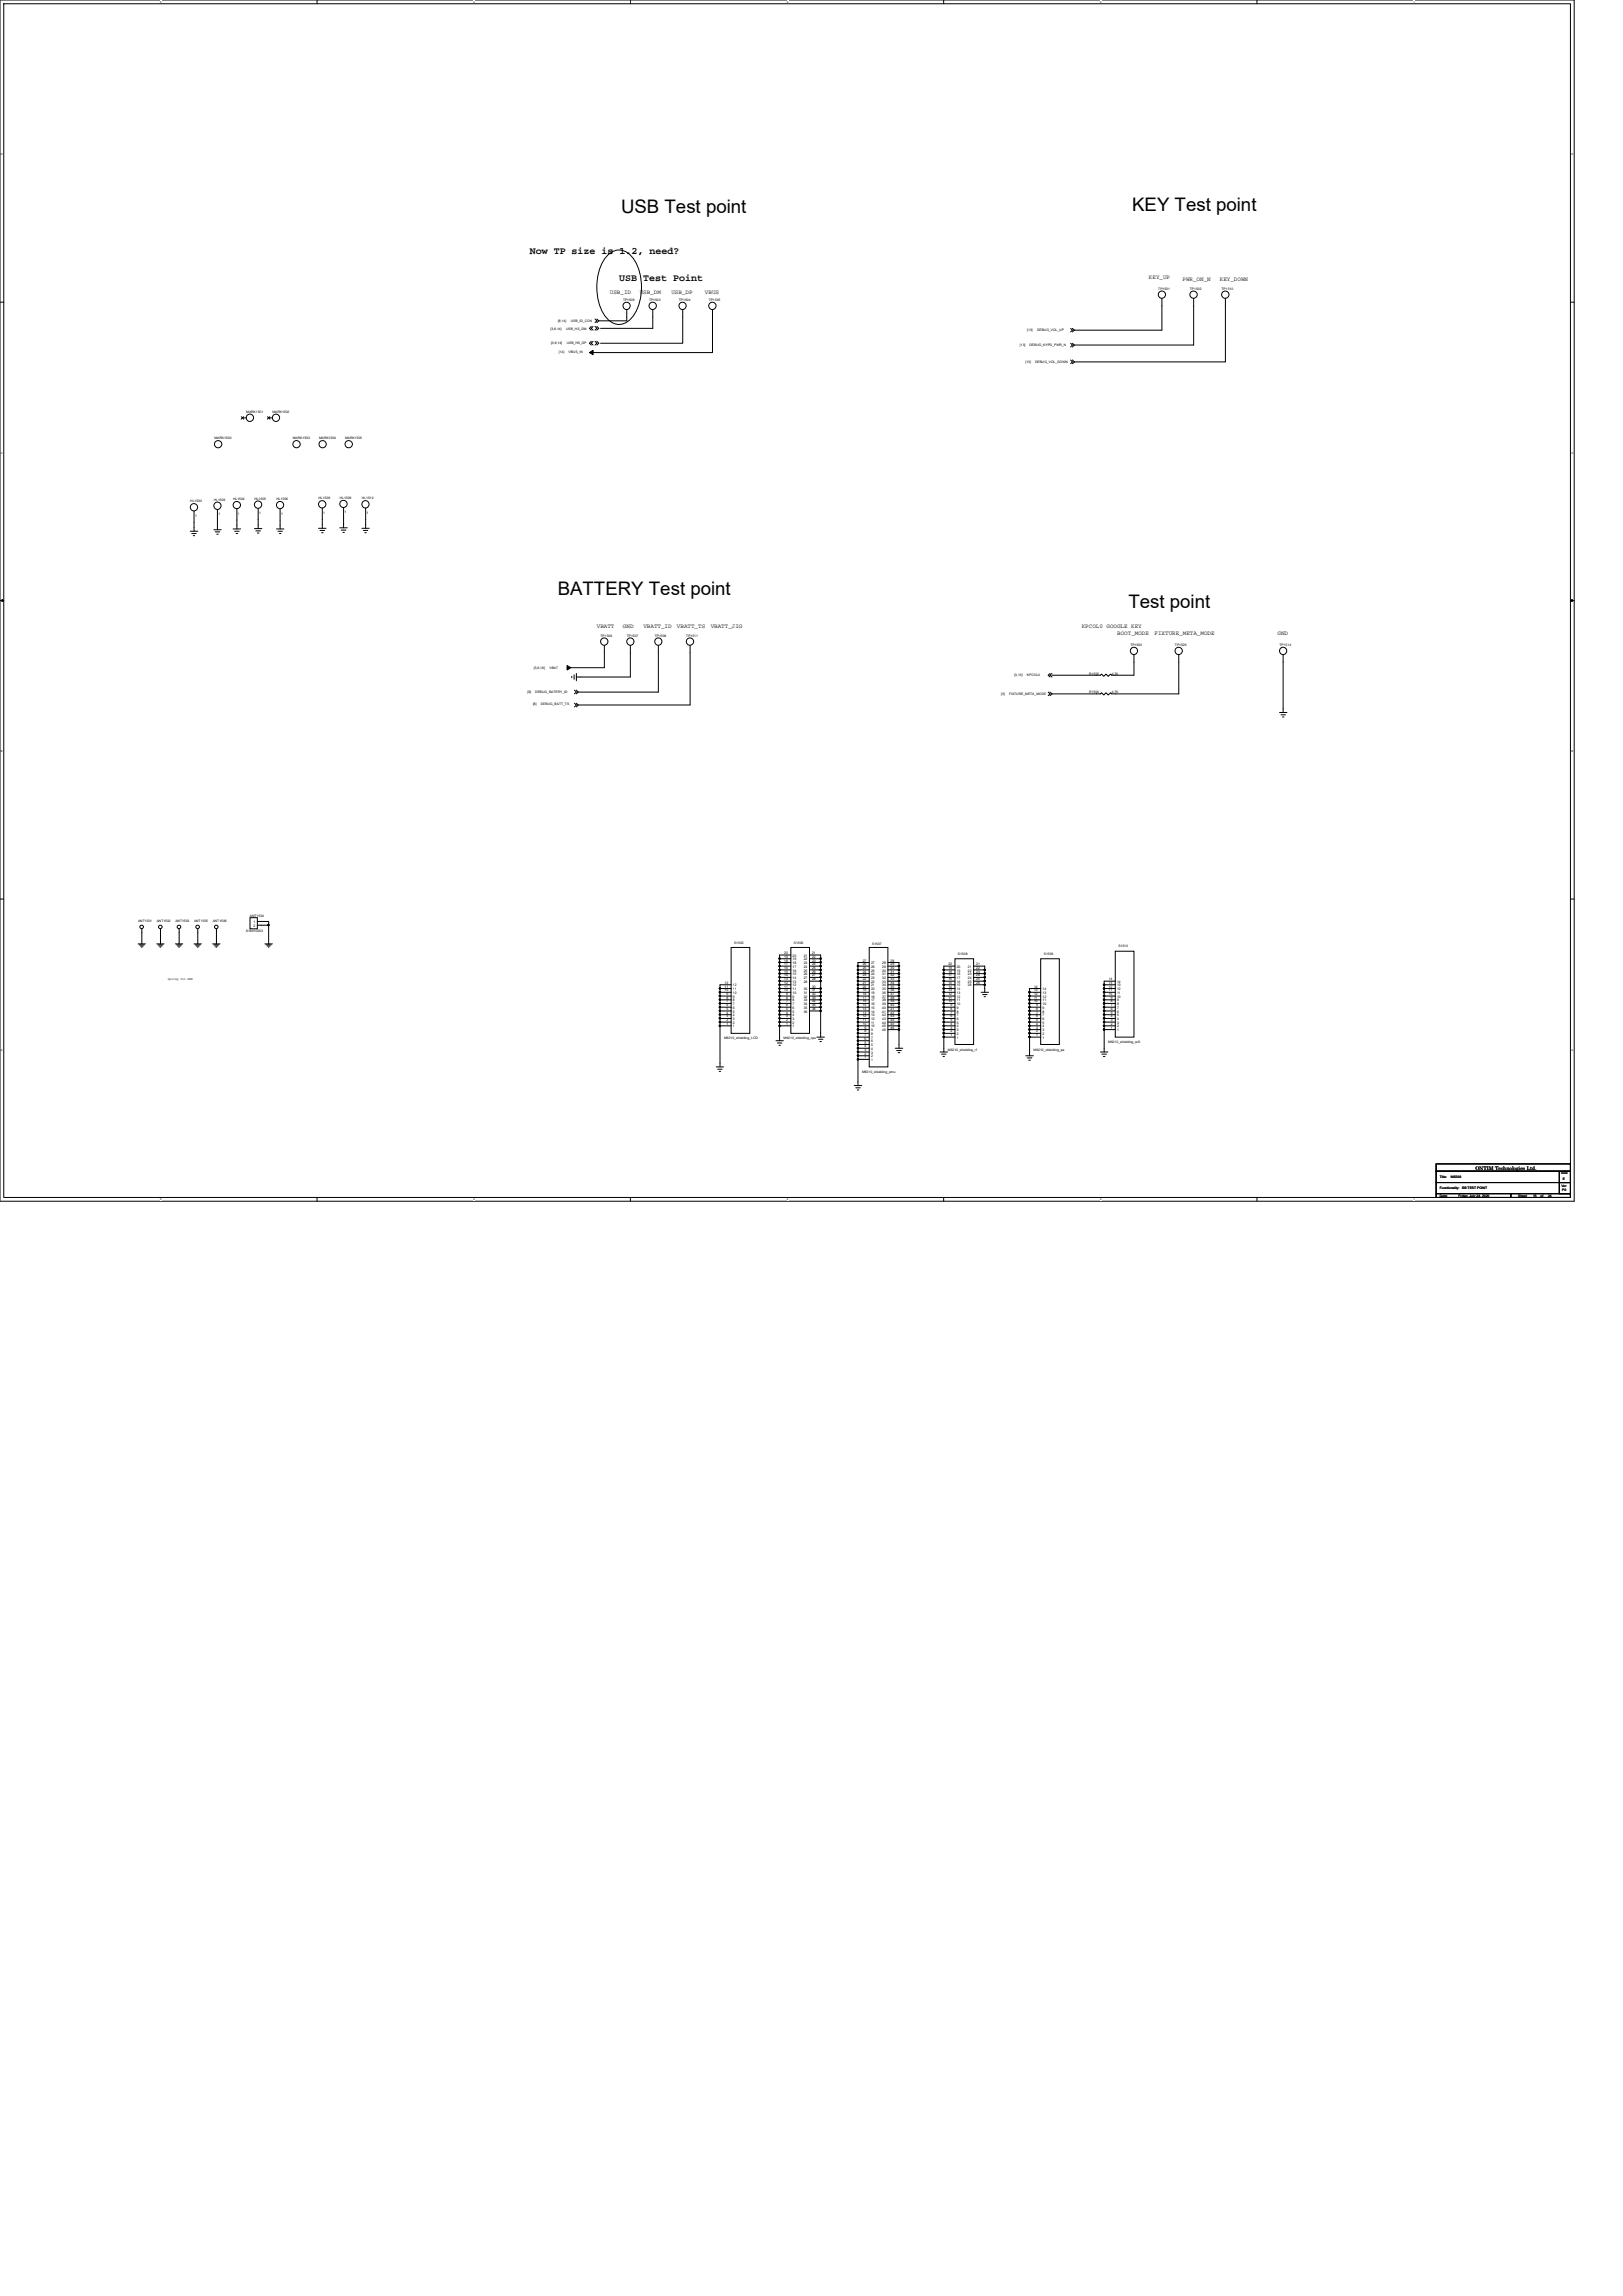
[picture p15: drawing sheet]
<svg xmlns="http://www.w3.org/2000/svg" width="210mm" height="297mm" viewBox="0 0 210 297" stroke-linecap="round" stroke-linejoin="round" font-family="sans-serif">
<defs><g id="words">
<g font-size="2.4">
<text x="80.3" y="27.5">USB Test point</text>
<text x="146.5" y="27.3">KEY Test point</text>
<text x="72.2" y="77">BATTERY Test point</text>
<text x="146" y="78.7">Test point</text>
</g>
<g font-size="1.3">
<text x="68.5" y="32.9">Now TP size is 1.2, need?</text>
<text x="80.1" y="36.3">USB Test Point</text>
</g>
<g font-size=".8">
<text x="78.9" y="38">USB_ID</text>
<text x="82.8" y="38">USB_DM</text>
<text x="86.9" y="38">USB_DP</text>
<text x="91.2" y="38">VBUS</text>
<text x="148.7" y="36.1">KEY_UP</text>
<text x="153" y="36.3">PWR_ON_N</text>
<text x="157.8" y="36.3">KEY_DOWN</text>
<text x="77.2" y="81.2">VBATT</text>
<text x="80.6" y="81.2">GND</text>
<text x="83.2" y="81.2">VBATT_ID</text>
<text x="87.6" y="81.2">VBATT_TS</text>
<text x="91.9" y="81.2">VBATT_JIG</text>
<text x="140" y="81.2">KPCOL0 GOOGLE KEY</text>
<text x="144.5" y="82.2">BOOT_MODE</text>
<text x="149.4" y="82.2">FIXTURE_META_MODE</text>
<text x="165.3" y="82.2">GND</text>
</g>
<text font-size=".7" x="190.9" y="151.3">ONTIM Technologies Ltd.</text>
<g font-size=".4">
<text x="72.2" y="41.7">[8,14]</text>
<text x="73.9" y="41.7">USB_ID_CON</text>
<text x="80.6" y="38.9">TP1509</text>
<text x="84" y="38.9">TP1503</text>
<text x="87.8" y="38.9">TP1504</text>
<text x="91.7" y="38.9">TP1505</text>
<text x="149.9" y="37.5">TP1501</text>
<text x="153.9" y="37.5">TP1502</text>
<text x="158.1" y="37.5">TP1510</text>
<text x="71.2" y="42.6">[3,8,14]</text>
<text x="71.3" y="44.6">[3,8,14]</text>
<text x="72.3" y="45.7">[14]</text>
<text x="73.3" y="42.6">USB_HS_DM</text>
<text x="73.3" y="44.6">USB_HS_DP</text>
<text x="73.6" y="45.7">VBUS_IN</text>
<text x="132" y="44.8">[13]</text>
<text x="132.7" y="47">[13]</text>
<text x="132.9" y="42.9">[13]</text>
<text x="133.2" y="44.8">DEBUG_KYPD_PWR_N</text>
<text x="133.9" y="47">DEBUG_VOL_DOWN</text>
<text x="134.2" y="42.9">DEBUG_VOL_UP</text>
<text x="31.9" y="53.5">MARK1501</text>
<text x="35.2" y="53.5">MARK1502</text>
<text x="27.7" y="56.8">MARK1500</text>
<text x="37.9" y="56.8">MARK1503</text>
<text x="41.3" y="56.8">MARK1504</text>
<text x="44.6" y="56.8">MARK1505</text>
<text x="24.6" y="65">HL1500</text>
<text x="27.7" y="64.8">HL1503</text>
<text x="30.2" y="64.7">HL1504</text>
<text x="32.9" y="64.6">HL1505</text>
<text x="35.8" y="64.7">HL1506</text>
<text x="41.2" y="64.6">HL1508</text>
<text x="44" y="64.5">HL1509</text>
<text x="46.8" y="64.6">HL1510</text>
<text x="25.2" y="66.9">1</text>
<text x="28.3" y="66.7">1</text>
<text x="30.8" y="66.6">1</text>
<text x="33.5" y="66.5">1</text>
<text x="36.4" y="66.6">1</text>
<text x="41.8" y="66.5">1</text>
<text x="44.6" y="66.4">1</text>
<text x="47.4" y="66.5">1</text>
<text x="77.7" y="82.4">TP1506</text>
<text x="81.1" y="82.4">TP1507</text>
<text x="84.7" y="82.4">TP1508</text>
<text x="88.8" y="82.4">TP1511</text>
<text x="146.2" y="83.6">TP1500</text>
<text x="152" y="83.6">TP1526</text>
<text x="165.5" y="83.6">TP1514</text>
<text x="68.2" y="89.7">[8]</text>
<text x="69.1" y="86.6">[5,8,18]</text>
<text x="69.3" y="89.7">DEBUG_BATERY_ID</text>
<text x="71.1" y="86.6">VBAT</text>
<text x="129.5" y="89.9">[3]</text>
<text x="130.6" y="89.9">FIXTURE_META_MODE</text>
<text x="131.2" y="87.4">[3,13]</text>
<text x="132.9" y="87.4">KPCOL0</text>
<text x="140.9" y="87.3">R1505</text>
<text x="140.9" y="89.7">R1504</text>
<text x="143.8" y="87.3">4.7K</text>
<text x="143.8" y="89.7">4.7K</text>
<text x="69" y="91.1">[8]</text>
<text x="70" y="91.1">DEBUG_BATT_TS</text>
<text x="17.9" y="119.2">ANT1501</text>
<text x="20.3" y="119.2">ANT1502</text>
<text x="22.7" y="119.2">ANT1503</text>
<text x="25.1" y="119.2">ANT1505</text>
<text x="27.5" y="119.2">ANT1506</text>
<text x="32.3" y="118.6">ANT1504</text>
<text x="32.8" y="119.4">1</text>
<text x="32.8" y="119.9">2</text>
<text x="31.9" y="120.6">818010053</text>
<text x="95" y="122.1">S1505</text>
<text x="101.5" y="125.3">16</text>
<text x="101.5" y="125.8">15</text>
<text x="101.5" y="124.9">17</text>
<text x="101.5" y="124.4">18</text>
<text x="101.5" y="123.9">19</text>
<text x="101.5" y="123.4">20</text>
<text x="102.6" y="125.7">16</text>
<text x="102.6" y="125.2">17</text>
<text x="102.6" y="124.7">18</text>
<text x="102.6" y="124.2">19</text>
<text x="102.6" y="123.8">20</text>
<text x="102.7" y="122.1">S1506</text>
<text x="104" y="123.8">21</text>
<text x="104" y="124.2">22</text>
<text x="104" y="124.7">23</text>
<text x="104" y="125.2">24</text>
<text x="104" y="125.7">25</text>
<text x="105.1" y="123.4">21</text>
<text x="105.1" y="123.9">22</text>
<text x="105.1" y="124.4">23</text>
<text x="105.1" y="124.9">24</text>
<text x="105.1" y="125.3">25</text>
<text x="105.1" y="125.8">26</text>
<text x="111.6" y="125.8">24</text>
<text x="111.6" y="125.3">25</text>
<text x="111.6" y="124.9">26</text>
<text x="111.6" y="124.4">27</text>
<text x="112.7" y="125.7">25</text>
<text x="112.7" y="125.2">26</text>
<text x="112.7" y="124.7">27</text>
<text x="112.8" y="122.3">S1507</text>
<text x="114.1" y="124.7">28</text>
<text x="114.1" y="125.2">29</text>
<text x="114.1" y="125.7">30</text>
<text x="115.2" y="124.4">28</text>
<text x="115.2" y="124.9">29</text>
<text x="115.2" y="125.3">30</text>
<text x="115.2" y="125.8">31</text>
<text x="122.7" y="125.8">18</text>
<text x="122.7" y="125.3">19</text>
<text x="122.7" y="124.9">20</text>
<text x="123.8" y="125.7">19</text>
<text x="123.8" y="125.2">20</text>
<text x="123.9" y="123.5">S1508</text>
<text x="125.2" y="125.2">21</text>
<text x="125.2" y="125.7">22</text>
<text x="126.3" y="124.9">21</text>
<text x="126.3" y="125.3">22</text>
<text x="126.3" y="125.8">23</text>
<text x="135" y="123.5">S1509</text>
<text x="144.7" y="122.6">S1510</text>
<text x="21.7" y="126.8">Spring for GND</text>
<text x="93.7" y="127.3">12</text>
<text x="93.7" y="128.2">10</text>
<text x="93.7" y="127.8">11</text>
<text x="94" y="131.6">3</text>
<text x="94" y="131.1">4</text>
<text x="94" y="130.7">5</text>
<text x="94" y="129.2">8</text>
<text x="94" y="129.7">7</text>
<text x="94" y="128.7">9</text>
<text x="94" y="130.2">6</text>
<text x="94.8" y="132">3</text>
<text x="94.8" y="131.5">4</text>
<text x="94.8" y="131">5</text>
<text x="94.8" y="127.6">12</text>
<text x="94.8" y="129.6">8</text>
<text x="94.8" y="130">7</text>
<text x="94.8" y="129.1">9</text>
<text x="94.8" y="128.6">10</text>
<text x="94.8" y="130.5">6</text>
<text x="94.8" y="128.1">11</text>
<text x="101.5" y="127.3">12</text>
<text x="101.5" y="128.2">10</text>
<text x="101.5" y="126.3">14</text>
<text x="101.5" y="126.8">13</text>
<text x="101.5" y="127.8">11</text>
<text x="101.7" y="131.6">3</text>
<text x="101.7" y="131.1">4</text>
<text x="101.7" y="130.7">5</text>
<text x="101.7" y="129.2">8</text>
<text x="101.7" y="129.7">7</text>
<text x="101.7" y="128.7">9</text>
<text x="101.7" y="130.2">6</text>
<text x="102.6" y="132">3</text>
<text x="102.6" y="131.5">4</text>
<text x="102.6" y="131">5</text>
<text x="102.6" y="127.6">12</text>
<text x="102.6" y="129.6">8</text>
<text x="102.6" y="130">7</text>
<text x="102.6" y="129.1">9</text>
<text x="102.6" y="128.6">10</text>
<text x="102.6" y="126.7">14</text>
<text x="102.6" y="127.1">13</text>
<text x="102.6" y="126.2">15</text>
<text x="102.6" y="130.5">6</text>
<text x="102.6" y="128.1">11</text>
<text x="104" y="126.2">26</text>
<text x="104" y="126.7">27</text>
<text x="104" y="127.1">28</text>
<text x="104" y="128.1">30</text>
<text x="104" y="128.6">31</text>
<text x="104" y="129.1">32</text>
<text x="104" y="129.6">33</text>
<text x="104" y="130">34</text>
<text x="104" y="130.5">35</text>
<text x="104" y="131">36</text>
<text x="105.1" y="126.3">27</text>
<text x="105.1" y="126.8">28</text>
<text x="105.1" y="127.8">30</text>
<text x="105.1" y="128.2">31</text>
<text x="105.1" y="128.7">32</text>
<text x="105.1" y="129.2">33</text>
<text x="105.1" y="129.7">34</text>
<text x="105.1" y="130.2">35</text>
<text x="105.1" y="130.7">36</text>
<text x="111.6" y="131.6">12</text>
<text x="111.6" y="130.7">14</text>
<text x="111.6" y="131.1">13</text>
<text x="111.6" y="129.7">16</text>
<text x="111.6" y="130.2">15</text>
<text x="111.6" y="129.2">17</text>
<text x="111.6" y="128.7">18</text>
<text x="111.6" y="128.2">19</text>
<text x="111.6" y="127.8">20</text>
<text x="111.6" y="127.3">21</text>
<text x="111.6" y="126.8">22</text>
<text x="111.6" y="126.3">23</text>
<text x="112.7" y="132">12</text>
<text x="112.7" y="131">14</text>
<text x="112.7" y="131.5">13</text>
<text x="112.7" y="130">16</text>
<text x="112.7" y="130.5">15</text>
<text x="112.7" y="129.6">17</text>
<text x="112.7" y="129.1">18</text>
<text x="112.7" y="128.6">19</text>
<text x="112.7" y="128.1">20</text>
<text x="112.7" y="127.6">21</text>
<text x="112.7" y="127.1">22</text>
<text x="112.7" y="126.7">23</text>
<text x="112.7" y="126.2">24</text>
<text x="114.1" y="126.2">31</text>
<text x="114.1" y="126.7">32</text>
<text x="114.1" y="127.1">33</text>
<text x="114.1" y="127.6">34</text>
<text x="114.1" y="128.1">35</text>
<text x="114.1" y="128.6">36</text>
<text x="114.1" y="129.1">37</text>
<text x="114.1" y="129.6">38</text>
<text x="114.1" y="130">39</text>
<text x="114.1" y="130.5">40</text>
<text x="114.1" y="131.5">42</text>
<text x="114.1" y="132">43</text>
<text x="114.1" y="131">41</text>
<text x="115.2" y="126.3">32</text>
<text x="115.2" y="126.8">33</text>
<text x="115.2" y="127.3">34</text>
<text x="115.2" y="127.8">35</text>
<text x="115.2" y="128.2">36</text>
<text x="115.2" y="128.7">37</text>
<text x="115.2" y="129.2">38</text>
<text x="115.2" y="129.7">39</text>
<text x="115.2" y="130.2">40</text>
<text x="115.2" y="131.1">42</text>
<text x="115.2" y="131.6">43</text>
<text x="115.2" y="130.7">41</text>
<text x="122.7" y="128.7">12</text>
<text x="122.7" y="129.7">10</text>
<text x="122.7" y="127.8">14</text>
<text x="122.7" y="128.2">13</text>
<text x="122.7" y="126.8">16</text>
<text x="122.7" y="127.3">15</text>
<text x="122.7" y="129.2">11</text>
<text x="122.7" y="126.3">17</text>
<text x="123" y="130.7">8</text>
<text x="123" y="131.1">7</text>
<text x="123" y="130.2">9</text>
<text x="123" y="131.6">6</text>
<text x="123.8" y="129.1">12</text>
<text x="123.8" y="131">8</text>
<text x="123.8" y="131.5">7</text>
<text x="123.8" y="130.5">9</text>
<text x="123.8" y="130">10</text>
<text x="123.8" y="128.1">14</text>
<text x="123.8" y="128.6">13</text>
<text x="123.8" y="127.1">16</text>
<text x="123.8" y="127.6">15</text>
<text x="123.8" y="132">6</text>
<text x="123.8" y="129.6">11</text>
<text x="123.8" y="126.7">17</text>
<text x="123.8" y="126.2">18</text>
<text x="125.2" y="126.2">23</text>
<text x="125.2" y="126.7">24</text>
<text x="125.2" y="127.1">25</text>
<text x="125.2" y="127.6">26</text>
<text x="126.3" y="126.3">24</text>
<text x="126.3" y="126.8">25</text>
<text x="126.3" y="127.3">26</text>
<text x="133.8" y="128.7">12</text>
<text x="133.8" y="129.7">10</text>
<text x="133.8" y="127.8">14</text>
<text x="133.8" y="128.2">13</text>
<text x="133.8" y="129.2">11</text>
<text x="134" y="130.7">8</text>
<text x="134" y="131.1">7</text>
<text x="134" y="130.2">9</text>
<text x="134" y="131.6">6</text>
<text x="134.9" y="129.1">12</text>
<text x="134.9" y="131">8</text>
<text x="134.9" y="131.5">7</text>
<text x="134.9" y="130.5">9</text>
<text x="134.9" y="130">10</text>
<text x="134.9" y="128.1">14</text>
<text x="134.9" y="128.6">13</text>
<text x="134.9" y="132">6</text>
<text x="134.9" y="129.6">11</text>
<text x="143.4" y="127.8">12</text>
<text x="143.4" y="128.7">10</text>
<text x="143.4" y="126.8">14</text>
<text x="143.4" y="127.3">13</text>
<text x="143.4" y="128.2">11</text>
<text x="143.7" y="131.6">4</text>
<text x="143.7" y="131.1">5</text>
<text x="143.7" y="129.7">8</text>
<text x="143.7" y="130.2">7</text>
<text x="143.7" y="129.2">9</text>
<text x="143.7" y="130.7">6</text>
<text x="144.5" y="132">4</text>
<text x="144.5" y="131.5">5</text>
<text x="144.5" y="128.1">12</text>
<text x="144.5" y="130">8</text>
<text x="144.5" y="130.5">7</text>
<text x="144.5" y="129.6">9</text>
<text x="144.5" y="129.1">10</text>
<text x="144.5" y="127.1">14</text>
<text x="144.5" y="127.6">13</text>
<text x="144.5" y="131">6</text>
<text x="144.5" y="128.6">11</text>
<text x="93.7" y="134.5">M6210_shielding_LCD</text>
<text x="94" y="132.6">1</text>
<text x="94" y="132.1">2</text>
<text x="94.8" y="132.9">1</text>
<text x="94.8" y="132.4">2</text>
<text x="101.4" y="134.5">M6210_shielding_cpu</text>
<text x="101.7" y="132.6">1</text>
<text x="101.7" y="132.1">2</text>
<text x="102.6" y="132.9">1</text>
<text x="102.6" y="132.4">2</text>
<text x="111.6" y="132.6">10</text>
<text x="111.6" y="132.1">11</text>
<text x="111.9" y="136.9">1</text>
<text x="111.9" y="136.5">2</text>
<text x="111.9" y="136">3</text>
<text x="111.9" y="135.5">4</text>
<text x="111.9" y="135">5</text>
<text x="111.9" y="133.6">8</text>
<text x="111.9" y="134">7</text>
<text x="111.9" y="133.1">9</text>
<text x="111.9" y="134.5">6</text>
<text x="112.7" y="137.3">1</text>
<text x="112.7" y="136.8">2</text>
<text x="112.7" y="136.3">3</text>
<text x="112.7" y="135.8">4</text>
<text x="112.7" y="135.3">5</text>
<text x="112.7" y="133.9">8</text>
<text x="112.7" y="134.4">7</text>
<text x="112.7" y="133.4">9</text>
<text x="112.7" y="132.9">10</text>
<text x="112.7" y="134.9">6</text>
<text x="112.7" y="132.4">11</text>
<text x="114.1" y="132.4">44</text>
<text x="114.1" y="132.9">45</text>
<text x="114.1" y="133.4">46</text>
<text x="115.2" y="132.1">44</text>
<text x="115.2" y="132.6">45</text>
<text x="115.2" y="133.1">46</text>
<text x="122.6" y="135.9">M6210_shielding_rf</text>
<text x="123" y="134">1</text>
<text x="123" y="133.6">2</text>
<text x="123" y="133.1">3</text>
<text x="123" y="132.6">4</text>
<text x="123" y="132.1">5</text>
<text x="123.8" y="134.4">1</text>
<text x="123.8" y="133.9">2</text>
<text x="123.8" y="133.4">3</text>
<text x="123.8" y="132.9">4</text>
<text x="123.8" y="132.4">5</text>
<text x="133.7" y="135.9">M6210_shielding_pa</text>
<text x="134" y="134">1</text>
<text x="134" y="133.6">2</text>
<text x="134" y="133.1">3</text>
<text x="134" y="132.6">4</text>
<text x="134" y="132.1">5</text>
<text x="134.9" y="134.4">1</text>
<text x="134.9" y="133.9">2</text>
<text x="134.9" y="133.4">3</text>
<text x="134.9" y="132.9">4</text>
<text x="134.9" y="132.4">5</text>
<text x="143.4" y="135">M6210_shielding_wifi</text>
<text x="143.7" y="133.1">1</text>
<text x="143.7" y="132.6">2</text>
<text x="143.7" y="132.1">3</text>
<text x="144.5" y="133.4">1</text>
<text x="144.5" y="132.9">2</text>
<text x="144.5" y="132.4">3</text>
<text x="111.5" y="138.8">M6210_shielding_pmu</text>
<text x="186.3" y="152.4">Title:</text>
<text x="186.3" y="153.9">Functionality:</text>
<text x="186.3" y="154.8">Date:</text>
<text x="187.7" y="152.4">M6206</text>
<text x="188.7" y="154.8">Friday, July 24, 2020</text>
<text x="189.2" y="153.9">BB TEST POINT</text>
<text x="196.4" y="154.8">Sheet</text>
<text x="198.4" y="154.8">15</text>
<text x="199.3" y="154.8">of</text>
<text x="200.3" y="154.8">24</text>
<text x="202" y="151.9">Size</text>
<text x="202" y="153.5">Ver</text>
<text x="202.1" y="154.1">P0</text>
<text x="202.2" y="152.7">E</text>
</g>
<g font-size=".3">
<text x="20.7" y=".4">5</text>
<text x="61.3" y=".4">4</text>
<text x="101.8" y=".4">3</text>
<text x="142.3" y=".4">2</text>
<text x="182.9" y=".4">1</text>
<text x=".1" y="20.1">D</text>
<text x="203.3" y="20.1">D</text>
<text x=".1" y="58.7">C</text>
<text x="203.3" y="58.7">C</text>
<text x=".1" y="97.3">B</text>
<text x="203.3" y="97.3">B</text>
<text x=".1" y="135.9">A</text>
<text x="203.3" y="135.9">A</text>
<text x="20.7" y="155.3">5</text>
<text x="61.3" y="155.3">4</text>
<text x="101.8" y="155.3">3</text>
<text x="142.3" y="155.3">2</text>
<text x="182.9" y="155.3">1</text>
</g>
</g></defs>
<path d="M0 0h203.7v155.4h-203.7zM.5 .5h202.7v154.4h-202.7z" fill="none" stroke="#000" stroke-width=".13"/>
<g fill="#fff">
<path d="M20.7 .1h.2v.3h-.2z"/>
<path d="M20.7 155h.2v.4h-.2z"/>
</g>
<path d="M41 0v.5M41 154.9v.5" fill="none" stroke="#000" stroke-width=".13"/>
<g fill="#fff">
<path d="M61.3 .1h.2v.3h-.2z"/>
<path d="M61.3 155h.2v.4h-.2z"/>
</g>
<path d="M81.6 0v.5M81.6 154.9v.5" fill="none" stroke="#000" stroke-width=".13"/>
<g fill="#fff">
<path d="M101.8 .1h.2v.3h-.2z"/>
<path d="M101.8 155h.2v.4h-.2z"/>
</g>
<path d="M122.1 0v.5M122.1 154.9v.5" fill="none" stroke="#000" stroke-width=".13"/>
<g fill="#fff">
<path d="M142.3 .1h.2v.3h-.2z"/>
<path d="M142.3 155h.2v.4h-.2z"/>
</g>
<path d="M162.6 0v.5M162.6 154.9v.5" fill="none" stroke="#000" stroke-width=".13"/>
<g fill="#fff">
<path d="M182.9 .1h.2v.3h-.2z"/>
<path d="M182.9 155h.2v.4h-.2z"/>
<path d="M.1 19.8h.3v.4h-.3z"/>
<path d="M203.3 19.8h.3v.4h-.3z"/>
<path d="M.1 58.4h.3v.4h-.3z"/>
<path d="M203.3 58.4h.3v.4h-.3z"/>
</g>
<path d="M0 39.1h.5M203.2 39.1h.5" fill="none" stroke="#000" stroke-width=".13"/>
<g fill="#fff">
<path d="M.1 97h.3v.4h-.3z"/>
<path d="M203.3 97h.2v.4h-.2z"/>
</g>
<path d="M0 77.7h.5M203.2 77.7h.5" fill="none" stroke="#000" stroke-width=".13"/>
<path d="M.3 77.6l.2 .1-.2 .1zM203.2 77.7l.2-.1v.2z" fill="#000" stroke="#000" stroke-width=".13"/>
<g fill="#fff">
<path d="M.1 135.6h.3v.4h-.3z"/>
<path d="M203.3 135.6h.2v.4h-.2z"/>
</g>
<g fill="none" stroke="#000" stroke-width=".13">
<path d="M78.5 33.2a2 2 0 0 1 3.2 0 6.9 6.9 0 0 1 0 7.9 1.99 1.99 0 0 1-3.2 0 6.9 6.9 0 0 1 0-7.9zM150.3 38.6h.1M150.3 38.6v4.1h-11.3M154.4 38.6h.1M154.4 38.6v6h-15.4M158.5 38.6h.1M158.5 38.6v8.2h-19.5M27.7 57.5h.1M31.2 53.9l.3 .3M31.4 54.1h.5M31.5 53.9l-.3 .3M31.9 54.1h.1"/>
<path d="M34.6 53.9l.3 .3M34.8 54.1h.4M34.9 53.9l-.3 .3M35.2 54.1h.1M37.9 57.5h.1M41.3 57.5h.1M44.6 57.5h.1M76.5 44.2l-.2 .2 .2 .2M76.5 42.2l-.2 .3 .2 .2M76.7 44.2l-.2 .2 .2 .2M76.7 42.2l-.2 .3 .2 .2M77 41.3l.2 .2-.2 .2"/>
<path d="M77 44.2l.2 .2-.2 .2M77 42.2l.2 .3-.2 .2M77.2 41.3l.3 .2M77.2 44.2l.3 .2-.3 .2M77.2 42.2l.3 .3-.3 .2M77.5 41.5l-.3 .2M81.1 40.1h.1M81.1 40.1v1.4h-3.6M84.5 40.1v2.4h-6.8M84.5 40.1h.1M88.3 40.1h.1M88.3 40.1v4.3h-10.6"/>
<path d="M92.2 40.1h.1M92.2 40.1v5.5h-15.5M138.5 42.5l.2 .2-.2 .2M138.5 44.4l.2 .2-.2 .3M138.5 46.6l.2 .2-.2 .3M138.7 42.5l.3 .2M138.7 44.4l.3 .2M138.7 46.6l.3 .2M139 42.7l-.3 .2M139 44.6l-.3 .3M139 46.8l-.3 .3M24.6 68.7h1"/>
<path d="M24.8 69h.6M25 69.3h.2M25.1 66.1v2.6M25.1 66.1h.1M27.7 68.5h.9M27.9 68.8h.5M28 69.1h.2M28.1 65.9v2.6M28.1 65.9h.1M30.2 68.4h.9M30.4 68.7h.5M30.5 69h.3"/>
<path d="M30.6 65.8v2.6M30.6 65.8h.1M32.9 68.4h1M33.1 68.7h.6M33.3 69h.2M33.4 65.8v2.6M33.4 65.8h.1M35.8 68.4h.9M36 68.7h.5M36.2 69h.1M36.2 65.8v2.6M36.2 65.8h.1"/>
<path d="M41.2 68.3h1M41.4 68.6h.6M41.6 68.9h.2M41.7 65.7h.1M41.7 65.7v2.6M44 68.3h.9M44.2 68.6h.5M44.4 68.9h.2M44.4 65.7l.1 2.6M44.5 65.7h.1M46.8 68.3h1M47 68.6h.6"/>
<path d="M47.2 68.9h.2M47.3 65.7v2.6M47.3 65.7h.1M74 87.5v.2M74.3 87.3v.6M74.3 89.3l.3 .2-.3 .3M74.3 91l.3 .2-.3 .3M74.6 87.1v1M74.6 89.3l.2 .2M74.6 91l.2 .2M74.8 89.5l-.2 .3M74.8 91.2l-.2 .3"/>
<path d="M78.2 83.5h.1M78.2 83.5v2.9h-4.3M81.6 83.5v4.1h-7M81.6 83.5h.1M85.2 83.5h.1M85.2 83.5v6h-10.4M89.3 83.5h.1M89.3 83.5v7.7h-14.5M135.6 89.5l.2 .3-.2 .2M135.8 89.5l.3 .3M135.8 87.1l-.2 .3 .2 .2M136.1 89.8l-.3 .2"/>
<path d="M136.1 87.1l-.3 .3 .3 .2M146.7 84.7v2.7h-2.9l-.1-.2-.3 .3-.3-.3-.3 .3-.3-.3-.1 .2h-6.3M146.7 84.7h.1M152.5 84.7h.1M152.5 84.7v5.1h-8.7l-.1-.2-.3 .3-.3-.3-.3 .3-.3-.3-.1 .2h-6.3M165.5 92.2h1M165.7 92.5h.6M165.9 92.8h.2M166 84.7v7.5M166 84.7h.1M0 116.3h.5M18.2 119.8h.3l.1 .1-.1 .2h-.2h-.1z"/>
<path d="M20.6 119.8h.3l.1 .1-.1 .2h-.2h-.1zM23 119.8h.3l.1 .1-.1 .2h-.1h-.2zM25.4 119.8h.3l.1 .1-.1 .2h-.1h-.2zM27.8 119.8h.3l.1 .1-.1 .2h-.1h-.2zM32.3 118.7h1v1.5h-1zM33.3 119.2h1.5v.5M33.3 119.7h1.5v2.4M203.2 116.3h.5M17.9 122.1h.9M18 122.2h.7M18.1 122.4h.4M18.3 122.5h.1"/>
<path d="M18.4 120.2v1.9M20.3 122.1h.9M20.4 122.2h.7M20.6 122.4h.4M20.7 122.5h.1M20.8 120.2v1.9M22.7 122.1h.9M22.8 122.2h.7M23 122.4h.4M23.1 122.5h.1M23.2 120.2v1.9M25.1 122.1h1"/>
<path d="M25.3 122.2h.6M25.4 122.4h.4M25.5 122.5h.1M25.6 120.2v1.9M27.5 122.1h1M27.7 122.2h.6M27.8 122.4h.4M27.9 122.5h.1M28 120.2v1.9M34.3 122.1h.9M34.4 122.2h.7M34.6 122.4h.3"/>
<path d="M34.7 122.5h.1M92.7 138h.9M92.9 138.3h.5M93 138.6h.2M93.2 132.7v5.3M93.2 127.9v.5M93.2 128.4v.5M93.2 128.9v.4M93.2 129.3v.5M93.2 129.8v.5M93.2 130.3v.5M93.2 130.8v.5"/>
<path d="M93.2 131.3v.5M93.2 131.8v.4M93.2 132.2v.5M93.2 132.7h1.4M93.2 132.2h1.4M93.2 131.8h1.4M93.2 131.3h1.4M93.2 130.8h1.4M93.2 129.3h1.4M93.2 129.8h1.4M93.2 128.9h1.4M93.2 128.4h1.4"/>
<path d="M93.2 130.3h1.4M93.2 127.9h1.4M94.6 122.6h2.4v11.1h-2.4zM94.6 131.8h.1M94.6 127.4h-1.4v.5M97 131.3h.1M97 132.2h.1M97 133.2h.1M100.4 134.6h.9M100.6 134.9h.6M100.8 135.2h.2M100.9 132.7v1.9"/>
<path d="M100.9 124v.5M100.9 124.5v.5M100.9 125v1M100.9 126v.9M100.9 126.9v1M100.9 127.9v1M100.9 128.9v.9M100.9 129.8v.5M100.9 130.3v.5M100.9 130.8v1M100.9 131.8v.9M100.9 132.7h1.4"/>
<path d="M100.9 132.2h1.4M100.9 131.8h1.4M100.9 131.3h1.4M100.9 130.8h1.4M100.9 127.4h1.4M100.9 129.3h1.4M100.9 129.8h1.4M100.9 128.9h1.4M100.9 128.4h1.4M100.9 126.4h1.4M100.9 126.9h1.4M100.9 125.5h1.4"/>
<path d="M100.9 126h1.4M100.9 130.3h1.4M100.9 127.9h1.4M100.9 125h1.4M100.9 124.5h1.4M100.9 124h1.4M102.3 122.6h2.4v11.1h-2.4zM102.3 131.8h.1M102.3 123.5h-1.4v.5M104.7 131.3h.1M104.7 132.2h.1M104.7 133.2h.1"/>
<path d="M104.7 123.5h1.5v.5M104.7 124h1.5M104.7 124.5h1.5M104.7 125h1.5M104.7 125.5h1.5M104.7 126h1.5M104.7 126.4h1.5M104.7 126.9h1.5M104.7 127.9h1.5M104.7 128.4h1.5M104.7 128.9h1.5M104.7 129.3h1.5"/>
<path d="M104.7 129.8h1.5M104.7 130.3h1.5M104.7 130.8h1.5M105.7 134.2h1M105.9 134.5h.6M106.1 134.7h.2M106.2 130.8v3.4M106.2 124v.5M106.2 124.5v.5M106.2 125v1M106.2 126v.4M106.2 126.4v.5"/>
<path d="M106.2 126.9v1.5M106.2 128.4v.5M106.2 128.9v.4M106.2 129.3v.5M106.2 129.8v1M111 137.1h1.5M111 136.6h1.5M111 136.1h1.5M111 135.6h1.5M111 135.1h1.5M111 131.8h1.5M111 133.7h1.5"/>
<path d="M111 134.2h1.5M111 133.2h1.5M111 132.7h1.5M111 130.8h1.5M111 131.3h1.5M111 129.8h1.5M111 130.3h1.5M111 134.6h1.5M111 132.2h1.5M111 129.3h1.5M111 128.9h1.5M111 128.4h1.5"/>
<path d="M111 127.9h1.5M111 127.4h1.5M111 126.9h1.5M111 126.4h1.5M111 126h1.5M111 125.5h1.5M111 125h1.5M111 137.1v3.3M111 125v.5M111 125.5v.5M111 126v.4M111 126.4v.5"/>
<path d="M111 126.9v.5M111 127.4v.5M111 127.9v.5M111 128.4v.5M111 128.9v.4M111 129.3v.5M111 129.8v.5M111 130.3v.5M111 130.8v.5M111 131.3v.5M111 131.8v.4M111 132.2v.5"/>
<path d="M111 132.7v.5M111 133.2v.5M111 133.7v.5M111 134.2v.4M111 134.6v.5M111 135.1v.5M111 135.6v.5M111 136.1v.5M111 136.6v.5M112.5 122.6h2.4v15.4h-2.4zM112.5 136.1h.1M112.5 124.5h-1.5v.5"/>
<path d="M114.9 135.6h.1M114.9 136.6h.1M114.9 137.5h.1M114.9 124.5h1.4v.5M114.9 125h1.4M114.9 125.5h1.4M114.9 126h1.4M114.9 126.4h1.4M114.9 126.9h1.4M114.9 127.4h1.4M114.9 127.9h1.4M114.9 128.4h1.4"/>
<path d="M114.9 128.9h1.4M114.9 129.3h1.4M114.9 129.8h1.4M114.9 130.3h1.4M114.9 131.3h1.4M114.9 131.8h1.4M114.9 132.2h1.4M114.9 132.7h1.4M114.9 133.2h1.4M114.9 130.8h1.4M115.8 135.6h1M116 135.9h.6"/>
<path d="M116.2 136.2h.2M116.3 133.2v2.4M116.3 125v.5M116.3 125.5v.5M116.3 126v.4M116.3 126.4v.5M116.3 126.9v.5M116.3 127.4v.5M116.3 127.9v.5M116.3 128.4v.5M116.3 128.9v.4M116.3 129.3v.5"/>
<path d="M116.3 129.8v.5M116.3 130.3v.5M116.3 130.8v.5M116.3 131.3v.5M116.3 131.8v.4M116.3 132.2v.5M116.3 132.7v.5M121.6 136.1h1M121.8 136.4h.6M122 136.7h.2M122.1 134.2h1.4M122.1 133.7h1.4"/>
<path d="M122.1 133.2h1.4M122.1 132.7h1.4M122.1 132.2h1.4M122.1 128.9h1.4M122.1 130.8h1.4M122.1 131.3h1.4M122.1 130.3h1.4M122.1 129.8h1.4M122.1 127.9h1.4M122.1 128.4h1.4M122.1 126.9h1.4M122.1 127.4h1.4"/>
<path d="M122.1 131.8h1.4M122.1 129.3h1.4M122.1 126.4h1.4M122.1 126h1.4M122.1 125.5h1.4M122.1 134.2v1.9M122.1 125.5v.5M122.1 126v.4M122.1 126.4v.5M122.1 126.9v.5M122.1 127.4v.5M122.1 127.9v.5"/>
<path d="M122.1 128.4v.5M122.1 128.9v.4M122.1 129.3v.5M122.1 129.8v.5M122.1 130.3v.5M122.1 130.8v.5M122.1 131.3v.5M122.1 131.8v.4M122.1 132.2v.5M122.1 132.7v.5M122.1 133.2v.5M122.1 133.7v.5"/>
<path d="M123.5 124h2.5v11.1h-2.5zM123.5 133.2h.1M123.5 125h-1.4v.5M126 132.7h.1M126 133.7h.1M126 134.6h.1M126 125h1.4v.5M126 125.5h1.4M126 126h1.4M126 126.4h1.4M126 126.9h1.4M126 127.4h1.4"/>
<path d="M126.9 128.4h1M127.1 128.7h.6M127.3 128.9h.2M127.4 127.4v1M127.4 125.5v.5M127.4 126v.4M127.4 126.4v.5M127.4 126.9v.5M132.7 136.6h1M132.9 136.9h.6M133.1 137.2h.2M133.2 134.2v2.4"/>
<path d="M133.2 128.4v.5M133.2 128.9v.4M133.2 129.3v.5M133.2 129.8v.5M133.2 130.3v.5M133.2 130.8v.5M133.2 131.3v.5M133.2 131.8v.4M133.2 132.2v.5M133.2 132.7v.5M133.2 133.2v.5M133.2 133.7v.5"/>
<path d="M133.2 134.2h1.4M133.2 133.7h1.4M133.2 133.2h1.4M133.2 132.7h1.4M133.2 132.2h1.4M133.2 128.9h1.4M133.2 130.8h1.4M133.2 131.3h1.4M133.2 130.3h1.4M133.2 129.8h1.4M133.2 128.4h1.4M133.2 131.8h1.4"/>
<path d="M133.2 129.3h1.4M134.6 124h2.5v11.1h-2.5zM134.6 133.2h.1M134.6 127.9h-1.4v.5M137.1 132.7h.1M137.1 133.7h.1M137.1 134.6h.1M142.4 136.1h.9M142.6 136.4h.6M142.7 136.7h.3M142.9 133.2h1.4M142.9 132.7h1.4"/>
<path d="M142.9 132.2h1.4M142.9 131.8h1.4M142.9 131.3h1.4M142.9 127.9h1.4M142.9 129.8h1.4M142.9 130.3h1.4M142.9 129.3h1.4M142.9 128.9h1.4M142.9 127.4h1.4M142.9 130.8h1.4M142.9 128.4h1.4M142.9 133.2v2.9"/>
<path d="M142.9 127.4v.5M142.9 127.9v.5M142.9 128.4v.5M142.9 128.9v.4M142.9 129.3v.5M142.9 129.8v.5M142.9 130.3v.5M142.9 130.8v.5M142.9 131.3v.5M142.9 131.8v.4M142.9 132.2v.5M142.9 132.7v.5"/>
<path d="M144.3 123.1h2.4v11.1h-2.4zM144.3 132.2h.1M144.3 126.9h-1.4v.5M146.7 131.8h.1M146.7 132.7h.1M146.7 133.7h.1M110.5 140.4h1M110.7 140.7h.6M110.9 141h.2M185.8 150.6h17.4v.9h-17.4zM185.8 151.5h17.4v1.5h-17.4zM185.8 154.4h9.7v.5h-9.7z"/>
<path d="M185.8 153v1.4M195.5 154.4h7.7v.5h-7.7zM201.7 153h1.5v1.4h-1.5zM201.7 151.5v1.5"/>
<circle cx="81.1" cy="39.6" r=".47"/>
<circle cx="84.4" cy="39.6" r=".48"/>
<circle cx="88.3" cy="39.6" r=".47"/>
<circle cx="92.2" cy="39.6" r=".48"/>
<circle cx="150.3" cy="38.1" r=".47"/>
<circle cx="154.4" cy="38.1" r=".47"/>
<circle cx="158.5" cy="38.1" r=".47"/>
<circle cx="28.2" cy="57.5" r=".47"/>
<circle cx="32.3" cy="54" r=".48"/>
<circle cx="35.7" cy="54" r=".47"/>
<circle cx="38.4" cy="57.5" r=".47"/>
<circle cx="41.7" cy="57.5" r=".47"/>
<circle cx="45.1" cy="57.5" r=".47"/>
<circle cx="25.1" cy="65.6" r=".48"/>
<circle cx="28.1" cy="65.4" r=".47"/>
<circle cx="30.6" cy="65.3" r=".47"/>
<circle cx="33.4" cy="65.3" r=".48"/>
<circle cx="36.2" cy="65.3" r=".47"/>
<circle cx="41.7" cy="65.2" r=".48"/>
<circle cx="44.4" cy="65.2" r=".47"/>
<circle cx="47.3" cy="65.2" r=".47"/>
<circle cx="78.2" cy="83" r=".48"/>
<circle cx="81.5" cy="83" r=".47"/>
<circle cx="85.2" cy="83" r=".47"/>
<circle cx="89.3" cy="83" r=".48"/>
<circle cx="146.7" cy="84.2" r=".47"/>
<circle cx="152.5" cy="84.2" r=".48"/>
<circle cx="166" cy="84.2" r=".47"/>
</g>
<g fill="#000" stroke="#000" stroke-width=".13">
<path d="M76.3 45.6l.4-.3v.6z" fill-rule="evenodd"/>
<path d="M73.4 86.1l.5 .3-.5 .3z" fill-rule="evenodd"/>
<path d="M34.7 119.6h.1v.1h-.1z" fill-rule="evenodd"/>
<path d="M34.7 119.6h.1v.1h-.1z" fill-rule="evenodd"/>
<path d="M93.1 127.8h.1v.1h-.1z" fill-rule="evenodd"/>
<path d="M93.1 128.3h.1v.1h-.1z" fill-rule="evenodd"/>
<path d="M93.1 129.3h.1v.1h-.1z" fill-rule="evenodd"/>
<path d="M93.1 128.8h.1v.1h-.1z" fill-rule="evenodd"/>
<path d="M93.1 129.7h.1v.2h-.1z" fill-rule="evenodd"/>
<path d="M93.1 130.2h.1v.2h-.1z" fill-rule="evenodd"/>
<path d="M93.1 130.7h.1v.1h-.1z" fill-rule="evenodd"/>
<path d="M93.1 131.7h.1v.1h-.1z" fill-rule="evenodd"/>
<path d="M93.1 131.2h.1v.1h-.1z" fill-rule="evenodd"/>
<path d="M93.1 132.2h.1v.1h-.1z" fill-rule="evenodd"/>
<path d="M93.1 132.6h.1v.2h-.1z" fill-rule="evenodd"/>
<path d="M93.1 127.8h.1v.1h-.1z" fill-rule="evenodd"/>
<path d="M93.1 128.3h.1v.1h-.1z" fill-rule="evenodd"/>
<path d="M93.1 129.3h.1v.1h-.1z" fill-rule="evenodd"/>
<path d="M93.1 128.8h.1v.1h-.1z" fill-rule="evenodd"/>
<path d="M93.1 129.7h.1v.2h-.1z" fill-rule="evenodd"/>
<path d="M93.1 130.2h.1v.2h-.1z" fill-rule="evenodd"/>
<path d="M93.1 130.7h.1v.1h-.1z" fill-rule="evenodd"/>
<path d="M93.1 131.7h.1v.1h-.1z" fill-rule="evenodd"/>
<path d="M93.1 131.2h.1v.1h-.1z" fill-rule="evenodd"/>
<path d="M93.1 132.2h.1v.1h-.1z" fill-rule="evenodd"/>
<path d="M93.1 132.6h.1v.2h-.1z" fill-rule="evenodd"/>
<path d="M100.8 123.9h.1v.2h-.1z" fill-rule="evenodd"/>
<path d="M100.8 124.4h.1v.2h-.1z" fill-rule="evenodd"/>
<path d="M100.8 124.9h.1v.1h-.1z" fill-rule="evenodd"/>
<path d="M100.8 125.4h.1v.1h-.1z" fill-rule="evenodd"/>
<path d="M100.8 125.9h.1v.1h-.1z" fill-rule="evenodd"/>
<path d="M100.8 126.4h.1v.1h-.1z" fill-rule="evenodd"/>
<path d="M100.8 126.8h.1v.2h-.1z" fill-rule="evenodd"/>
<path d="M100.8 127.3h.1v.2h-.1z" fill-rule="evenodd"/>
<path d="M100.8 127.8h.1v.1h-.1z" fill-rule="evenodd"/>
<path d="M100.8 128.3h.1v.1h-.1z" fill-rule="evenodd"/>
<path d="M100.8 128.8h.1v.1h-.1z" fill-rule="evenodd"/>
<path d="M100.8 129.3h.1v.1h-.1z" fill-rule="evenodd"/>
<path d="M100.8 129.7h.1v.2h-.1z" fill-rule="evenodd"/>
<path d="M100.8 130.2h.1v.2h-.1z" fill-rule="evenodd"/>
<path d="M100.8 130.7h.1v.1h-.1z" fill-rule="evenodd"/>
<path d="M100.8 131.2h.1v.1h-.1z" fill-rule="evenodd"/>
<path d="M100.8 131.7h.1v.1h-.1z" fill-rule="evenodd"/>
<path d="M100.8 132.2h.1v.1h-.1z" fill-rule="evenodd"/>
<path d="M100.8 132.6h.1v.2h-.1z" fill-rule="evenodd"/>
<path d="M100.8 123.9h.1v.2h-.1z" fill-rule="evenodd"/>
<path d="M100.8 124.4h.1v.2h-.1z" fill-rule="evenodd"/>
<path d="M100.8 124.9h.1v.1h-.1z" fill-rule="evenodd"/>
<path d="M100.8 125.4h.1v.1h-.1z" fill-rule="evenodd"/>
<path d="M100.8 125.9h.1v.1h-.1z" fill-rule="evenodd"/>
<path d="M100.8 126.4h.1v.1h-.1z" fill-rule="evenodd"/>
<path d="M100.8 126.8h.1v.2h-.1z" fill-rule="evenodd"/>
<path d="M100.8 127.3h.1v.2h-.1z" fill-rule="evenodd"/>
<path d="M100.8 127.8h.1v.1h-.1z" fill-rule="evenodd"/>
<path d="M100.8 128.3h.1v.1h-.1z" fill-rule="evenodd"/>
<path d="M100.8 128.8h.1v.1h-.1z" fill-rule="evenodd"/>
<path d="M100.8 129.3h.1v.1h-.1z" fill-rule="evenodd"/>
<path d="M100.8 129.7h.1v.2h-.1z" fill-rule="evenodd"/>
<path d="M100.8 130.2h.1v.2h-.1z" fill-rule="evenodd"/>
<path d="M100.8 130.7h.1v.1h-.1z" fill-rule="evenodd"/>
<path d="M100.8 131.2h.1v.1h-.1z" fill-rule="evenodd"/>
<path d="M100.8 131.7h.1v.1h-.1z" fill-rule="evenodd"/>
<path d="M100.8 132.2h.1v.1h-.1z" fill-rule="evenodd"/>
<path d="M100.8 132.6h.1v.2h-.1z" fill-rule="evenodd"/>
<path d="M106.1 123.9h.1v.2h-.1z" fill-rule="evenodd"/>
<path d="M106.1 124.4h.1v.2h-.1z" fill-rule="evenodd"/>
<path d="M106.1 124.9h.1v.1h-.1z" fill-rule="evenodd"/>
<path d="M106.1 125.4h.1v.1h-.1z" fill-rule="evenodd"/>
<path d="M106.1 125.9h.1v.1h-.1z" fill-rule="evenodd"/>
<path d="M106.1 126.4h.1v.1h-.1z" fill-rule="evenodd"/>
<path d="M106.1 126.8h.1v.2h-.1z" fill-rule="evenodd"/>
<path d="M106.1 127.8h.1v.1h-.1z" fill-rule="evenodd"/>
<path d="M106.1 128.3h.1v.1h-.1z" fill-rule="evenodd"/>
<path d="M106.1 128.8h.1v.1h-.1z" fill-rule="evenodd"/>
<path d="M106.1 129.3h.1v.1h-.1z" fill-rule="evenodd"/>
<path d="M106.1 129.7h.1v.2h-.1z" fill-rule="evenodd"/>
<path d="M106.1 130.2h.1v.2h-.1z" fill-rule="evenodd"/>
<path d="M106.1 130.7h.1v.1h-.1z" fill-rule="evenodd"/>
<path d="M106.1 123.9h.1v.2h-.1z" fill-rule="evenodd"/>
<path d="M106.1 124.4h.1v.2h-.1z" fill-rule="evenodd"/>
<path d="M106.1 124.9h.1v.1h-.1z" fill-rule="evenodd"/>
<path d="M106.1 125.4h.1v.1h-.1z" fill-rule="evenodd"/>
<path d="M106.1 125.9h.1v.1h-.1z" fill-rule="evenodd"/>
<path d="M106.1 126.4h.1v.1h-.1z" fill-rule="evenodd"/>
<path d="M106.1 126.8h.1v.2h-.1z" fill-rule="evenodd"/>
<path d="M106.1 127.8h.1v.1h-.1z" fill-rule="evenodd"/>
<path d="M106.1 128.3h.1v.1h-.1z" fill-rule="evenodd"/>
<path d="M106.1 128.8h.1v.1h-.1z" fill-rule="evenodd"/>
<path d="M106.1 129.3h.1v.1h-.1z" fill-rule="evenodd"/>
<path d="M106.1 129.7h.1v.2h-.1z" fill-rule="evenodd"/>
<path d="M106.1 130.2h.1v.2h-.1z" fill-rule="evenodd"/>
<path d="M106.1 130.7h.1v.1h-.1z" fill-rule="evenodd"/>
<path d="M110.9 124.9h.2v.1h-.2z" fill-rule="evenodd"/>
<path d="M110.9 125.9h.2v.1h-.2z" fill-rule="evenodd"/>
<path d="M110.9 125.4h.2v.1h-.2z" fill-rule="evenodd"/>
<path d="M110.9 126.8h.2v.2h-.2z" fill-rule="evenodd"/>
<path d="M110.9 126.4h.2v.1h-.2z" fill-rule="evenodd"/>
<path d="M110.9 127.8h.2v.1h-.2z" fill-rule="evenodd"/>
<path d="M110.9 127.3h.2v.2h-.2z" fill-rule="evenodd"/>
<path d="M110.9 128.3h.2v.1h-.2z" fill-rule="evenodd"/>
<path d="M110.9 128.8h.2v.1h-.2z" fill-rule="evenodd"/>
<path d="M110.9 129.7h.2v.2h-.2z" fill-rule="evenodd"/>
<path d="M110.9 129.3h.2v.1h-.2z" fill-rule="evenodd"/>
<path d="M110.9 130.2h.2v.2h-.2z" fill-rule="evenodd"/>
<path d="M110.9 130.7h.2v.1h-.2z" fill-rule="evenodd"/>
<path d="M110.9 131.7h.2v.1h-.2z" fill-rule="evenodd"/>
<path d="M110.9 131.2h.2v.1h-.2z" fill-rule="evenodd"/>
<path d="M110.9 132.6h.2v.2h-.2z" fill-rule="evenodd"/>
<path d="M110.9 132.2h.2v.1h-.2z" fill-rule="evenodd"/>
<path d="M110.9 133.6h.2v.1h-.2z" fill-rule="evenodd"/>
<path d="M110.9 133.1h.2v.1h-.2z" fill-rule="evenodd"/>
<path d="M110.9 134.1h.2v.1h-.2z" fill-rule="evenodd"/>
<path d="M110.9 135.1h.2v.1h-.2z" fill-rule="evenodd"/>
<path d="M110.9 134.6h.2v.1h-.2z" fill-rule="evenodd"/>
<path d="M110.9 135.5h.2v.2h-.2z" fill-rule="evenodd"/>
<path d="M110.9 136.5h.2v.1h-.2z" fill-rule="evenodd"/>
<path d="M110.9 136h.2v.1h-.2z" fill-rule="evenodd"/>
<path d="M110.9 137h.2v.1h-.2z" fill-rule="evenodd"/>
<path d="M110.9 124.9h.2v.1h-.2z" fill-rule="evenodd"/>
<path d="M110.9 125.9h.2v.1h-.2z" fill-rule="evenodd"/>
<path d="M110.9 125.4h.2v.1h-.2z" fill-rule="evenodd"/>
<path d="M110.9 126.8h.2v.2h-.2z" fill-rule="evenodd"/>
<path d="M110.9 126.4h.2v.1h-.2z" fill-rule="evenodd"/>
<path d="M110.9 127.8h.2v.1h-.2z" fill-rule="evenodd"/>
<path d="M110.9 127.3h.2v.2h-.2z" fill-rule="evenodd"/>
<path d="M110.9 128.3h.2v.1h-.2z" fill-rule="evenodd"/>
<path d="M110.9 128.8h.2v.1h-.2z" fill-rule="evenodd"/>
<path d="M110.9 129.7h.2v.2h-.2z" fill-rule="evenodd"/>
<path d="M110.9 129.3h.2v.1h-.2z" fill-rule="evenodd"/>
<path d="M110.9 130.2h.2v.2h-.2z" fill-rule="evenodd"/>
<path d="M110.9 130.7h.2v.1h-.2z" fill-rule="evenodd"/>
<path d="M110.9 131.7h.2v.1h-.2z" fill-rule="evenodd"/>
<path d="M110.9 131.2h.2v.1h-.2z" fill-rule="evenodd"/>
<path d="M110.9 132.6h.2v.2h-.2z" fill-rule="evenodd"/>
<path d="M110.9 132.2h.2v.1h-.2z" fill-rule="evenodd"/>
<path d="M110.9 133.6h.2v.1h-.2z" fill-rule="evenodd"/>
<path d="M110.9 133.1h.2v.1h-.2z" fill-rule="evenodd"/>
<path d="M110.9 134.1h.2v.1h-.2z" fill-rule="evenodd"/>
<path d="M110.9 135.1h.2v.1h-.2z" fill-rule="evenodd"/>
<path d="M110.9 134.6h.2v.1h-.2z" fill-rule="evenodd"/>
<path d="M110.9 135.5h.2v.2h-.2z" fill-rule="evenodd"/>
<path d="M110.9 136.5h.2v.1h-.2z" fill-rule="evenodd"/>
<path d="M110.9 136h.2v.1h-.2z" fill-rule="evenodd"/>
<path d="M110.9 137h.2v.1h-.2z" fill-rule="evenodd"/>
<path d="M116.2 125.4h.2v.1h-.2z" fill-rule="evenodd"/>
<path d="M116.2 124.9h.2v.1h-.2z" fill-rule="evenodd"/>
<path d="M116.2 125.9h.2v.1h-.2z" fill-rule="evenodd"/>
<path d="M116.2 126.8h.2v.2h-.2z" fill-rule="evenodd"/>
<path d="M116.2 126.4h.2v.1h-.2z" fill-rule="evenodd"/>
<path d="M116.2 127.3h.2v.2h-.2z" fill-rule="evenodd"/>
<path d="M116.2 128.3h.2v.1h-.2z" fill-rule="evenodd"/>
<path d="M116.2 127.8h.2v.1h-.2z" fill-rule="evenodd"/>
<path d="M116.2 128.8h.2v.1h-.2z" fill-rule="evenodd"/>
<path d="M116.2 129.3h.2v.1h-.2z" fill-rule="evenodd"/>
<path d="M116.2 130.2h.2v.2h-.2z" fill-rule="evenodd"/>
<path d="M116.2 129.7h.2v.2h-.2z" fill-rule="evenodd"/>
<path d="M116.2 130.7h.2v.1h-.2z" fill-rule="evenodd"/>
<path d="M116.2 131.7h.2v.1h-.2z" fill-rule="evenodd"/>
<path d="M116.2 131.2h.2v.1h-.2z" fill-rule="evenodd"/>
<path d="M116.2 132.2h.2v.1h-.2z" fill-rule="evenodd"/>
<path d="M116.2 132.6h.2v.2h-.2z" fill-rule="evenodd"/>
<path d="M116.2 133.1h.2v.1h-.2z" fill-rule="evenodd"/>
<path d="M116.2 125.4h.2v.1h-.2z" fill-rule="evenodd"/>
<path d="M116.2 124.9h.2v.1h-.2z" fill-rule="evenodd"/>
<path d="M116.2 125.9h.2v.1h-.2z" fill-rule="evenodd"/>
<path d="M116.2 126.8h.2v.2h-.2z" fill-rule="evenodd"/>
<path d="M116.2 126.4h.2v.1h-.2z" fill-rule="evenodd"/>
<path d="M116.2 127.3h.2v.2h-.2z" fill-rule="evenodd"/>
<path d="M116.2 128.3h.2v.1h-.2z" fill-rule="evenodd"/>
<path d="M116.2 127.8h.2v.1h-.2z" fill-rule="evenodd"/>
<path d="M116.2 128.8h.2v.1h-.2z" fill-rule="evenodd"/>
<path d="M116.2 129.3h.2v.1h-.2z" fill-rule="evenodd"/>
<path d="M116.2 130.2h.2v.2h-.2z" fill-rule="evenodd"/>
<path d="M116.2 129.7h.2v.2h-.2z" fill-rule="evenodd"/>
<path d="M116.2 130.7h.2v.1h-.2z" fill-rule="evenodd"/>
<path d="M116.2 131.7h.2v.1h-.2z" fill-rule="evenodd"/>
<path d="M116.2 131.2h.2v.1h-.2z" fill-rule="evenodd"/>
<path d="M116.2 132.2h.2v.1h-.2z" fill-rule="evenodd"/>
<path d="M116.2 132.6h.2v.2h-.2z" fill-rule="evenodd"/>
<path d="M116.2 133.1h.2v.1h-.2z" fill-rule="evenodd"/>
<path d="M122 125.4h.1v.1h-.1z" fill-rule="evenodd"/>
<path d="M122 125.9h.1v.1h-.1z" fill-rule="evenodd"/>
<path d="M122 126.8h.1v.2h-.1z" fill-rule="evenodd"/>
<path d="M122 126.4h.1v.1h-.1z" fill-rule="evenodd"/>
<path d="M122 127.8h.1v.1h-.1z" fill-rule="evenodd"/>
<path d="M122 127.3h.1v.2h-.1z" fill-rule="evenodd"/>
<path d="M122 128.3h.1v.1h-.1z" fill-rule="evenodd"/>
<path d="M122 128.8h.1v.1h-.1z" fill-rule="evenodd"/>
<path d="M122 129.7h.1v.2h-.1z" fill-rule="evenodd"/>
<path d="M122 129.3h.1v.1h-.1z" fill-rule="evenodd"/>
<path d="M122 130.7h.1v.1h-.1z" fill-rule="evenodd"/>
<path d="M122 130.2h.1v.2h-.1z" fill-rule="evenodd"/>
<path d="M122 131.7h.1v.1h-.1z" fill-rule="evenodd"/>
<path d="M122 131.2h.1v.1h-.1z" fill-rule="evenodd"/>
<path d="M122 132.2h.1v.1h-.1z" fill-rule="evenodd"/>
<path d="M122 132.6h.1v.2h-.1z" fill-rule="evenodd"/>
<path d="M122 133.1h.1v.1h-.1z" fill-rule="evenodd"/>
<path d="M122 133.6h.1v.1h-.1z" fill-rule="evenodd"/>
<path d="M122 134.1h.1v.1h-.1z" fill-rule="evenodd"/>
<path d="M122 125.4h.1v.1h-.1z" fill-rule="evenodd"/>
<path d="M122 125.9h.1v.1h-.1z" fill-rule="evenodd"/>
<path d="M122 126.8h.1v.2h-.1z" fill-rule="evenodd"/>
<path d="M122 126.4h.1v.1h-.1z" fill-rule="evenodd"/>
<path d="M122 127.8h.1v.1h-.1z" fill-rule="evenodd"/>
<path d="M122 127.3h.1v.2h-.1z" fill-rule="evenodd"/>
<path d="M122 128.3h.1v.1h-.1z" fill-rule="evenodd"/>
<path d="M122 128.8h.1v.1h-.1z" fill-rule="evenodd"/>
<path d="M122 129.7h.1v.2h-.1z" fill-rule="evenodd"/>
<path d="M122 129.3h.1v.1h-.1z" fill-rule="evenodd"/>
<path d="M122 130.7h.1v.1h-.1z" fill-rule="evenodd"/>
<path d="M122 130.2h.1v.2h-.1z" fill-rule="evenodd"/>
<path d="M122 131.7h.1v.1h-.1z" fill-rule="evenodd"/>
<path d="M122 131.2h.1v.1h-.1z" fill-rule="evenodd"/>
<path d="M122 132.2h.1v.1h-.1z" fill-rule="evenodd"/>
<path d="M122 132.6h.1v.2h-.1z" fill-rule="evenodd"/>
<path d="M122 133.1h.1v.1h-.1z" fill-rule="evenodd"/>
<path d="M122 133.6h.1v.1h-.1z" fill-rule="evenodd"/>
<path d="M122 134.1h.1v.1h-.1z" fill-rule="evenodd"/>
<path d="M127.3 125.4h.2v.1h-.2z" fill-rule="evenodd"/>
<path d="M127.3 125.9h.2v.1h-.2z" fill-rule="evenodd"/>
<path d="M127.3 126.8h.2v.2h-.2z" fill-rule="evenodd"/>
<path d="M127.3 126.4h.2v.1h-.2z" fill-rule="evenodd"/>
<path d="M127.3 127.3h.2v.2h-.2z" fill-rule="evenodd"/>
<path d="M127.3 125.4h.2v.1h-.2z" fill-rule="evenodd"/>
<path d="M127.3 125.9h.2v.1h-.2z" fill-rule="evenodd"/>
<path d="M127.3 126.8h.2v.2h-.2z" fill-rule="evenodd"/>
<path d="M127.3 126.4h.2v.1h-.2z" fill-rule="evenodd"/>
<path d="M127.3 127.3h.2v.2h-.2z" fill-rule="evenodd"/>
<path d="M133.1 128.8h.2v.1h-.2z" fill-rule="evenodd"/>
<path d="M133.1 128.3h.2v.1h-.2z" fill-rule="evenodd"/>
<path d="M133.1 129.3h.2v.1h-.2z" fill-rule="evenodd"/>
<path d="M133.1 130.2h.2v.2h-.2z" fill-rule="evenodd"/>
<path d="M133.1 129.7h.2v.2h-.2z" fill-rule="evenodd"/>
<path d="M133.1 130.7h.2v.1h-.2z" fill-rule="evenodd"/>
<path d="M133.1 131.7h.2v.1h-.2z" fill-rule="evenodd"/>
<path d="M133.1 131.2h.2v.1h-.2z" fill-rule="evenodd"/>
<path d="M133.1 132.2h.2v.1h-.2z" fill-rule="evenodd"/>
<path d="M133.1 133.1h.2v.1h-.2z" fill-rule="evenodd"/>
<path d="M133.1 132.6h.2v.2h-.2z" fill-rule="evenodd"/>
<path d="M133.1 133.6h.2v.1h-.2z" fill-rule="evenodd"/>
<path d="M133.1 134.1h.2v.1h-.2z" fill-rule="evenodd"/>
<path d="M133.1 128.8h.2v.1h-.2z" fill-rule="evenodd"/>
<path d="M133.1 128.3h.2v.1h-.2z" fill-rule="evenodd"/>
<path d="M133.1 129.3h.2v.1h-.2z" fill-rule="evenodd"/>
<path d="M133.1 130.2h.2v.2h-.2z" fill-rule="evenodd"/>
<path d="M133.1 129.7h.2v.2h-.2z" fill-rule="evenodd"/>
<path d="M133.1 130.7h.2v.1h-.2z" fill-rule="evenodd"/>
<path d="M133.1 131.7h.2v.1h-.2z" fill-rule="evenodd"/>
<path d="M133.1 131.2h.2v.1h-.2z" fill-rule="evenodd"/>
<path d="M133.1 132.2h.2v.1h-.2z" fill-rule="evenodd"/>
<path d="M133.1 133.1h.2v.1h-.2z" fill-rule="evenodd"/>
<path d="M133.1 132.6h.2v.2h-.2z" fill-rule="evenodd"/>
<path d="M133.1 133.6h.2v.1h-.2z" fill-rule="evenodd"/>
<path d="M133.1 134.1h.2v.1h-.2z" fill-rule="evenodd"/>
<path d="M142.8 127.8h.1v.1h-.1z" fill-rule="evenodd"/>
<path d="M142.8 127.3h.1v.2h-.1z" fill-rule="evenodd"/>
<path d="M142.8 128.3h.1v.1h-.1z" fill-rule="evenodd"/>
<path d="M142.8 128.8h.1v.1h-.1z" fill-rule="evenodd"/>
<path d="M142.8 129.7h.1v.2h-.1z" fill-rule="evenodd"/>
<path d="M142.8 129.3h.1v.1h-.1z" fill-rule="evenodd"/>
<path d="M142.8 130.2h.1v.2h-.1z" fill-rule="evenodd"/>
<path d="M142.8 130.7h.1v.1h-.1z" fill-rule="evenodd"/>
<path d="M142.8 131.7h.1v.1h-.1z" fill-rule="evenodd"/>
<path d="M142.8 131.2h.1v.1h-.1z" fill-rule="evenodd"/>
<path d="M142.8 132.2h.1v.1h-.1z" fill-rule="evenodd"/>
<path d="M142.8 132.6h.1v.2h-.1z" fill-rule="evenodd"/>
<path d="M142.8 133.1h.1v.1h-.1z" fill-rule="evenodd"/>
<path d="M142.8 127.8h.1v.1h-.1z" fill-rule="evenodd"/>
<path d="M142.8 127.3h.1v.2h-.1z" fill-rule="evenodd"/>
<path d="M142.8 128.3h.1v.1h-.1z" fill-rule="evenodd"/>
<path d="M142.8 128.8h.1v.1h-.1z" fill-rule="evenodd"/>
<path d="M142.8 129.7h.1v.2h-.1z" fill-rule="evenodd"/>
<path d="M142.8 129.3h.1v.1h-.1z" fill-rule="evenodd"/>
<path d="M142.8 130.2h.1v.2h-.1z" fill-rule="evenodd"/>
<path d="M142.8 130.7h.1v.1h-.1z" fill-rule="evenodd"/>
<path d="M142.8 131.7h.1v.1h-.1z" fill-rule="evenodd"/>
<path d="M142.8 131.2h.1v.1h-.1z" fill-rule="evenodd"/>
<path d="M142.8 132.2h.1v.1h-.1z" fill-rule="evenodd"/>
<path d="M142.8 132.6h.1v.2h-.1z" fill-rule="evenodd"/>
<path d="M142.8 133.1h.1v.1h-.1z" fill-rule="evenodd"/>
</g>
<use href="#words"/>
</svg>
